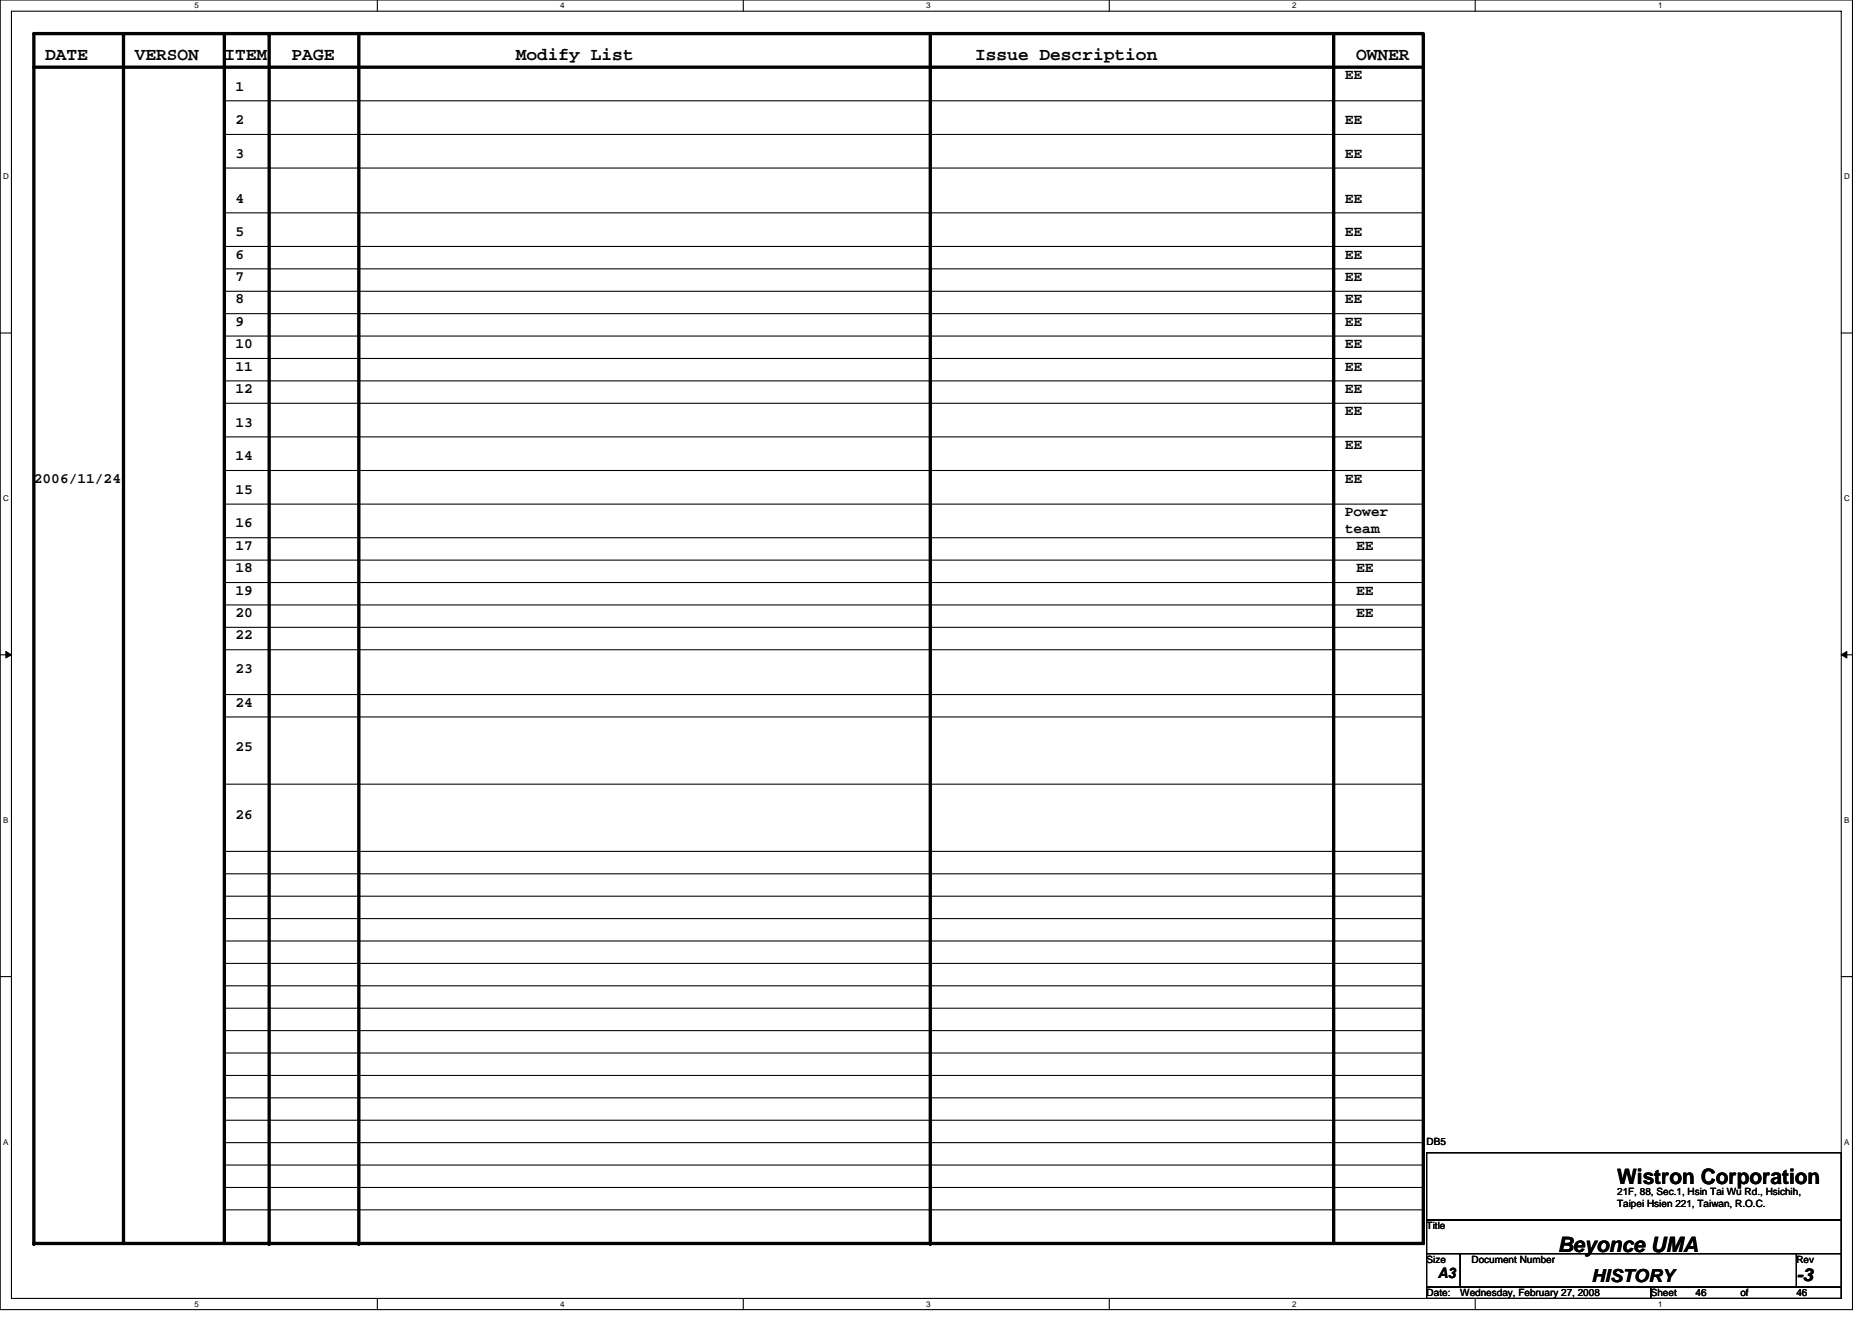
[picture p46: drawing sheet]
<svg xmlns="http://www.w3.org/2000/svg" width="297mm" height="210mm" viewBox="0 0 297 210" stroke-linecap="round" stroke-linejoin="round" font-family="sans-serif">
<defs><g id="words">
<g font-size="3.4">
<text x="256.6" y="187.9">Wistron Corporation</text>
<text x="247.2" y="198.7">Beyonce UMA</text>
</g>
<g font-size="2.8">
<text x="7.2" y="9.5">DATE</text>
<text x="21.4" y="9.5">VERSON</text>
<text x="35.6" y="9.5">ITEM</text>
<text x="46.3" y="9.5">PAGE</text>
<text x="81.8" y="9.5">Modify List</text>
<text x="154.7" y="9.5">Issue Description</text>
<text x="215.2" y="9.5">OWNER</text>
<text x="252.5" y="203.5">HISTORY</text>
<text x="285" y="203.3">-3</text>
</g>
<g font-size="2.3">
<text x="37.4" y="14.4">1</text>
<text x="213.4" y="12.6">EE</text>
<text x="37.4" y="19.7">2</text>
<text x="213.4" y="19.7">EE</text>
<text x="37.4" y="25">3</text>
<text x="213.4" y="25">EE</text>
<text x="37.4" y="32.2">4</text>
<text x="213.4" y="32.2">EE</text>
<text x="37.4" y="41">6</text>
<text x="37.4" y="37.5">5</text>
<text x="213.4" y="41">EE</text>
<text x="213.4" y="37.5">EE</text>
<text x="37.4" y="44.6">7</text>
<text x="213.4" y="44.6">EE</text>
<text x="37.4" y="48.2">8</text>
<text x="37.4" y="51.7">9</text>
<text x="213.4" y="48.2">EE</text>
<text x="213.4" y="51.7">EE</text>
<text x="37.4" y="55.3">10</text>
<text x="37.4" y="58.8">11</text>
<text x="213.4" y="55.3">EE</text>
<text x="213.4" y="58.8">EE</text>
<text x="37.4" y="62.4">12</text>
<text x="213.4" y="62.4">EE</text>
<text x="213.4" y="65.9">EE</text>
<text x="37.4" y="67.7">13</text>
<text x="213.4" y="71.3">EE</text>
<text x="5.4" y="76.6">2006/11/24</text>
<text x="37.4" y="73">14</text>
<text x="213.4" y="76.6">EE</text>
<text x="37.4" y="78.4">15</text>
<text x="37.4" y="83.7">16</text>
<text x="213.4" y="81.9">Power</text>
<text x="37.4" y="87.3">17</text>
<text x="213.4" y="84.6">team</text>
<text x="215.2" y="87.3">EE</text>
<text x="37.4" y="94.4">19</text>
<text x="37.4" y="90.8">18</text>
<text x="215.2" y="90.8">EE</text>
<text x="215.2" y="94.4">EE</text>
<text x="37.4" y="97.9">20</text>
<text x="37.4" y="101.5">22</text>
<text x="215.2" y="97.9">EE</text>
<text x="37.4" y="106.8">23</text>
<text x="37.4" y="112.2">24</text>
<text x="37.4" y="119.3">25</text>
<text x="37.4" y="129.9">26</text>
<text x="228.2" y="202.9">A3</text>
</g>
<g font-size="1.6">
<text x="226.4" y="181.7">DB5</text>
<text x="256.6" y="189.7">21F, 88, Sec.1, Hsin Tai Wu Rd., Hsichih,</text>
<text x="256.6" y="191.5">Taipei Hsien 221, Taiwan, R.O.C.</text>
<text x="226.4" y="195.1">Title</text>
<text x="226.4" y="200.4">Size</text>
<text x="233.5" y="200.4">Document Number</text>
<text x="285" y="200.4">Rev</text>
<text x="226.4" y="205.7">Date:</text>
<text x="231.7" y="205.7">Wednesday, February 27, 2008</text>
<text x="261.9" y="205.7">Sheet</text>
<text x="269" y="205.7">46</text>
<text x="276.2" y="205.7">of</text>
<text x="285" y="205.7">46</text>
</g>
<g font-size="1.3">
<text x="30.8" y="1.3">5</text>
<text x="88.9" y="1.3">4</text>
<text x="147" y="1.3">3</text>
<text x="205" y="1.3">2</text>
<text x="263.1" y="1.3">1</text>
<text x=".5" y="28.4">D</text>
<text x="292.6" y="28.4">D</text>
<text x=".5" y="79.5">C</text>
<text x="292.6" y="79.5">C</text>
<text x=".5" y="130.6">B</text>
<text x="292.6" y="130.6">B</text>
<text x=".5" y="181.7">A</text>
<text x="292.6" y="181.7">A</text>
<text x="30.8" y="207.4">5</text>
<text x="88.9" y="207.4">4</text>
<text x="147" y="207.4">3</text>
<text x="205" y="207.4">2</text>
<text x="263.1" y="207.4">1</text>
</g>
</g></defs>
<path d="M0 0h293.9v207.9h-293.9zM1.8 1.8h290.4v204.3h-290.4z" fill="none" stroke="#000" stroke-width=".17"/>
<g fill="#fff">
<path d="M30.8 .2h.7v1.4h-.7z"/>
<path d="M30.8 206.3h.7v1.4h-.7z"/>
</g>
<path d="M59.9 0v1.8M59.9 206.1v1.8" fill="none" stroke="#000" stroke-width=".17"/>
<g fill="#fff">
<path d="M88.9 .2h.7v1.4h-.7z"/>
<path d="M88.9 206.3h.7v1.4h-.7z"/>
</g>
<path d="M117.9 0v1.8M117.9 206.1v1.8" fill="none" stroke="#000" stroke-width=".17"/>
<g fill="#fff">
<path d="M147 .2h.7v1.4h-.7z"/>
<path d="M147 206.3h.7v1.4h-.7z"/>
</g>
<path d="M176 0v1.8M176 206.1v1.8" fill="none" stroke="#000" stroke-width=".17"/>
<g fill="#fff">
<path d="M205 .2h.7v1.4h-.7z"/>
<path d="M205 206.3h.7v1.4h-.7z"/>
</g>
<path d="M234.1 0v1.8M234.1 206.1v1.8" fill="none" stroke="#000" stroke-width=".17"/>
<g fill="#fff">
<path d="M263.1 .2h.7v1.4h-.7z"/>
<path d="M263.1 206.3h.7v1.4h-.7z"/>
<path d="M.5 27.3h.9v1.4h-.9z"/>
<path d="M292.6 27.3h.9v1.4h-.9z"/>
<path d="M.5 78.4h.9v1.4h-.9z"/>
<path d="M292.6 78.4h.9v1.4h-.9z"/>
</g>
<path d="M0 52.9h1.8M292.2 52.9h1.7" fill="none" stroke="#000" stroke-width=".17"/>
<g fill="#fff">
<path d="M.5 129.5h.8v1.4h-.8z"/>
<path d="M292.6 129.5h.9v1.4h-.9z"/>
</g>
<path d="M0 103.9h1.8M292.2 103.9h1.7" fill="none" stroke="#000" stroke-width=".17"/>
<path d="M.9 103.4l.9 .5-.9 .5zM292.2 103.9l.8-.5v1z" fill="#000" stroke="#000" stroke-width=".16"/>
<g fill="#fff">
<path d="M.5 180.5h.8v1.4h-.8z"/>
<path d="M292.6 180.5h.9v1.4h-.9z"/>
</g>
<g fill="none" stroke="#000" stroke-width=".17">
<path d="M35.6 16h190.2M225.8 16h.1M35.6 21.3h190.2M35.6 33.8h190.2M35.6 39.1h190.2M35.6 26.7h190.2M225.8 26.7h.1M35.6 42.7h190.2M35.6 46.2h190.2M35.6 49.8h190.2M35.6 53.3h190.2M35.6 56.9h190.2"/>
<path d="M35.6 69.3h190.2M35.6 74.7h190.2M35.6 64h190.2M35.6 60.5h190.2M225.8 64h.1M225.8 60.5h.1M35.6 96h190.2M35.6 88.9h190.2M35.6 80h190.2M35.6 85.3h190.2M35.6 92.5h190.2M35.6 99.6h190.2"/>
<path d="M35.6 103.1h190.2M35.6 110.2h190.2M35.6 113.8h190.2M35.6 124.5h190.2M35.6 135.1h190.2M35.6 138.7h190.2M0 155h1.8M35.6 152.9h190.2M35.6 142.2h190.2M35.6 149.4h190.2M35.6 145.8h190.2M35.6 156.5h190.2"/>
<path d="M225.8 156.5h.1M292.2 155h1.7M35.6 170.7h190.2M35.6 160h190.2M35.6 163.6h190.2M35.6 167.1h190.2M35.6 174.2h190.2M35.6 177.8h190.2M35.6 192h190.2M35.6 181.4h190.2M35.6 184.9h190.2M35.6 188.5h190.2"/>
<path d="M225.8 188.5h.1M226.4 199h5.3v5.3h-5.3zM226.4 183h65.8v10.6h-65.8zM226.4 193.6h65.8v5.4h-65.8zM231.7 199h53.3v5.3h-53.3zM285 199h7.2v5.3h-7.2zM226.4 204.3h35.5v1.8h-35.5zM261.9 204.3h30.3v1.8h-30.3z"/>
</g>
<g fill="none" stroke="#000" stroke-width=".53">
<path d="M5.4 5.3h220.4v192.1h-220.4zM5.4 10.7h220.4M19.6 5.3v192.1M35.6 5.3v192.1M42.7 5.3v192.1M56.9 5.3v192.1M147.6 5.3v192.1M211.6 5.3v192.1M225.8 10.7h.1M5.4 197.4h.1M42.7 197.4h.1M56.9 197.4h.1"/>
<path d="M147.6 197.4h.1"/>
</g>
<use href="#words"/>
</svg>
